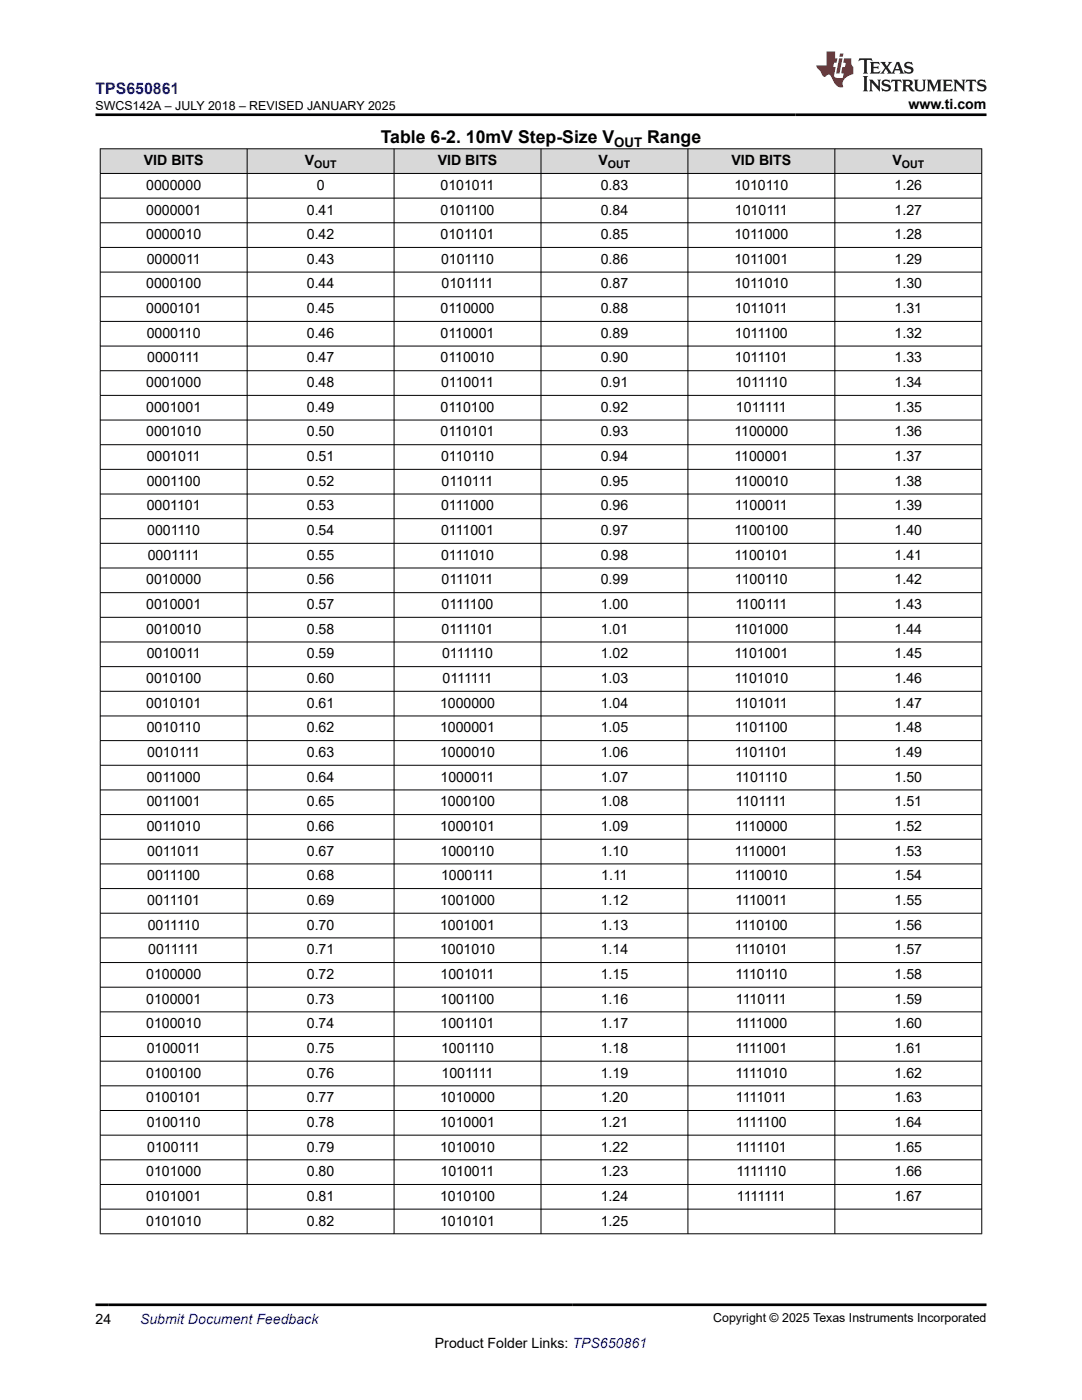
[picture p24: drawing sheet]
<svg xmlns="http://www.w3.org/2000/svg" width="216mm" height="279mm" viewBox="0 0 216 279" stroke-linecap="round" stroke-linejoin="round" font-family="sans-serif">
<defs><g id="words">
<g font-size="3.5">
<text x="76" y="28.5">Table 6-2. 10mV Step-Size V</text>
<text x="129.1" y="28.5">Range</text>
</g>
<text font-size="3.2" fill="#00f" x="19" y="18.7">TPS650861</text>
<g font-size="2.8">
<text x="181.3" y="21.8">www.ti.com</text>
<text x="28.7" y="33">VID BITS</text>
<text x="60.8" y="33">V</text>
<text x="87.3" y="33">VID BITS</text>
<text x="119.4" y="33">V</text>
<text x="146" y="33">VID BITS</text>
<text x="178.1" y="33">V</text>
<text x="29.2" y="37.9">0000000</text>
<text x="63.2" y="37.9">0</text>
<text x="87.9" y="37.9">0101011</text>
<text x="119.9" y="37.9">0.83</text>
<text x="146.5" y="37.9">1010110</text>
<text x="178.5" y="37.9">1.26</text>
<text x="29.2" y="42.8">0000001</text>
<text x="29.2" y="47.7">0000010</text>
<text x="61.2" y="42.8">0.41</text>
<text x="61.2" y="47.7">0.42</text>
<text x="87.9" y="42.8">0101100</text>
<text x="87.9" y="47.7">0101101</text>
<text x="119.9" y="42.8">0.84</text>
<text x="119.9" y="47.7">0.85</text>
<text x="146.5" y="47.7">1011000</text>
<text x="146.6" y="42.8">1010111</text>
<text x="178.5" y="42.8">1.27</text>
<text x="178.5" y="47.7">1.28</text>
<text x="29.3" y="52.7">0000011</text>
<text x="61.2" y="52.7">0.43</text>
<text x="88" y="52.7">0101110</text>
<text x="119.9" y="52.7">0.86</text>
<text x="146.5" y="52.7">1011001</text>
<text x="178.5" y="52.7">1.29</text>
<text x="29.2" y="57.6">0000100</text>
<text x="61.2" y="57.6">0.44</text>
<text x="88.1" y="57.6">0101111</text>
<text x="119.9" y="57.6">0.87</text>
<text x="146.5" y="57.6">1011010</text>
<text x="178.5" y="57.6">1.30</text>
<text x="29.2" y="62.5">0000101</text>
<text x="61.2" y="62.5">0.45</text>
<text x="87.9" y="62.5">0110000</text>
<text x="119.9" y="62.5">0.88</text>
<text x="146.6" y="62.5">1011011</text>
<text x="178.5" y="62.5">1.31</text>
<text x="29.3" y="67.4">0000110</text>
<text x="61.2" y="67.4">0.46</text>
<text x="87.9" y="67.4">0110001</text>
<text x="119.9" y="67.4">0.89</text>
<text x="146.6" y="67.4">1011100</text>
<text x="178.5" y="67.4">1.32</text>
<text x="29.2" y="77.3">0001000</text>
<text x="29.4" y="72.3">0000111</text>
<text x="61.2" y="72.3">0.47</text>
<text x="61.2" y="77.3">0.48</text>
<text x="87.9" y="72.3">0110010</text>
<text x="88" y="77.3">0110011</text>
<text x="119.9" y="72.3">0.90</text>
<text x="119.9" y="77.3">0.91</text>
<text x="146.6" y="72.3">1011101</text>
<text x="146.7" y="77.3">1011110</text>
<text x="178.5" y="72.3">1.33</text>
<text x="178.5" y="77.3">1.34</text>
<text x="29.2" y="82.2">0001001</text>
<text x="61.2" y="82.2">0.49</text>
<text x="87.9" y="82.2">0110100</text>
<text x="119.9" y="82.2">0.92</text>
<text x="146.9" y="82.2">1011111</text>
<text x="178.5" y="82.2">1.35</text>
<text x="29.2" y="87.1">0001010</text>
<text x="61.2" y="87.1">0.50</text>
<text x="87.9" y="87.1">0110101</text>
<text x="119.9" y="87.1">0.93</text>
<text x="146.5" y="87.1">1100000</text>
<text x="178.5" y="87.1">1.36</text>
<text x="29.3" y="92">0001011</text>
<text x="61.2" y="92">0.51</text>
<text x="88" y="92">0110110</text>
<text x="119.9" y="92">0.94</text>
<text x="146.5" y="92">1100001</text>
<text x="178.5" y="92">1.37</text>
<text x="29.3" y="96.9">0001100</text>
<text x="29.3" y="101.9">0001101</text>
<text x="61.2" y="96.9">0.52</text>
<text x="61.2" y="101.9">0.53</text>
<text x="88" y="101.9">0111000</text>
<text x="88.1" y="96.9">0110111</text>
<text x="119.9" y="96.9">0.95</text>
<text x="119.9" y="101.9">0.96</text>
<text x="146.5" y="96.9">1100010</text>
<text x="146.6" y="101.9">1100011</text>
<text x="178.5" y="96.9">1.38</text>
<text x="178.5" y="101.9">1.39</text>
<text x="29.4" y="106.8">0001110</text>
<text x="61.2" y="106.8">0.54</text>
<text x="88" y="106.8">0111001</text>
<text x="119.9" y="106.8">0.97</text>
<text x="146.5" y="106.8">1100100</text>
<text x="178.5" y="106.8">1.40</text>
<text x="29.5" y="111.7">0001111</text>
<text x="61.2" y="111.7">0.55</text>
<text x="88" y="111.7">0111010</text>
<text x="119.9" y="111.7">0.98</text>
<text x="146.5" y="111.7">1100101</text>
<text x="178.5" y="111.7">1.41</text>
<text x="29.2" y="116.6">0010000</text>
<text x="61.2" y="116.6">0.56</text>
<text x="88.1" y="116.6">0111011</text>
<text x="119.9" y="116.6">0.99</text>
<text x="146.6" y="116.6">1100110</text>
<text x="178.5" y="116.6">1.42</text>
<text x="29.2" y="121.6">0010001</text>
<text x="61.2" y="121.6">0.57</text>
<text x="88.1" y="121.6">0111100</text>
<text x="119.9" y="121.6">1.00</text>
<text x="146.7" y="121.6">1100111</text>
<text x="178.5" y="121.6">1.43</text>
<text x="29.2" y="126.5">0010010</text>
<text x="29.3" y="131.4">0010011</text>
<text x="61.2" y="126.5">0.58</text>
<text x="61.2" y="131.4">0.59</text>
<text x="88.1" y="126.5">0111101</text>
<text x="88.2" y="131.4">0111110</text>
<text x="119.9" y="126.5">1.01</text>
<text x="119.9" y="131.4">1.02</text>
<text x="146.5" y="126.5">1101000</text>
<text x="146.5" y="131.4">1101001</text>
<text x="178.5" y="126.5">1.44</text>
<text x="178.5" y="131.4">1.45</text>
<text x="29.2" y="136.3">0010100</text>
<text x="61.2" y="136.3">0.60</text>
<text x="88.3" y="136.3">0111111</text>
<text x="119.9" y="136.3">1.03</text>
<text x="146.5" y="136.3">1101010</text>
<text x="178.5" y="136.3">1.46</text>
<text x="29.2" y="141.2">0010101</text>
<text x="61.2" y="141.2">0.61</text>
<text x="87.8" y="141.2">1000000</text>
<text x="119.9" y="141.2">1.04</text>
<text x="146.6" y="141.2">1101011</text>
<text x="178.5" y="141.2">1.47</text>
<text x="29.3" y="146.2">0010110</text>
<text x="61.2" y="146.2">0.62</text>
<text x="87.8" y="146.2">1000001</text>
<text x="119.9" y="146.2">1.05</text>
<text x="146.6" y="146.2">1101100</text>
<text x="178.5" y="146.2">1.48</text>
<text x="29.4" y="151.1">0010111</text>
<text x="61.2" y="151.1">0.63</text>
<text x="87.8" y="151.1">1000010</text>
<text x="119.9" y="151.1">1.06</text>
<text x="146.6" y="151.1">1101101</text>
<text x="178.5" y="151.1">1.49</text>
<text x="29.3" y="156">0011000</text>
<text x="29.3" y="160.9">0011001</text>
<text x="61.2" y="156">0.64</text>
<text x="61.2" y="160.9">0.65</text>
<text x="87.8" y="160.9">1000100</text>
<text x="87.9" y="156">1000011</text>
<text x="119.9" y="156">1.07</text>
<text x="119.9" y="160.9">1.08</text>
<text x="146.7" y="156">1101110</text>
<text x="146.9" y="160.9">1101111</text>
<text x="178.5" y="156">1.50</text>
<text x="178.5" y="160.9">1.51</text>
<text x="29.3" y="165.8">0011010</text>
<text x="61.2" y="165.8">0.66</text>
<text x="87.8" y="165.8">1000101</text>
<text x="119.9" y="165.8">1.09</text>
<text x="146.6" y="165.8">1110000</text>
<text x="178.5" y="165.8">1.52</text>
<text x="29.4" y="170.8">0011011</text>
<text x="61.2" y="170.8">0.67</text>
<text x="87.9" y="170.8">1000110</text>
<text x="119.9" y="170.8">1.10</text>
<text x="146.6" y="170.8">1110001</text>
<text x="178.5" y="170.8">1.53</text>
<text x="29.4" y="175.7">0011100</text>
<text x="61.2" y="175.7">0.68</text>
<text x="88" y="175.7">1000111</text>
<text x="120" y="175.7">1.11</text>
<text x="146.6" y="175.7">1110010</text>
<text x="178.5" y="175.7">1.54</text>
<text x="29.4" y="180.6">0011101</text>
<text x="29.5" y="185.5">0011110</text>
<text x="61.2" y="180.6">0.69</text>
<text x="61.2" y="185.5">0.70</text>
<text x="87.8" y="180.6">1001000</text>
<text x="87.8" y="185.5">1001001</text>
<text x="119.9" y="180.6">1.12</text>
<text x="119.9" y="185.5">1.13</text>
<text x="146.6" y="185.5">1110100</text>
<text x="146.7" y="180.6">1110011</text>
<text x="178.5" y="180.6">1.55</text>
<text x="178.5" y="185.5">1.56</text>
<text x="29.6" y="190.4">0011111</text>
<text x="61.2" y="190.4">0.71</text>
<text x="87.8" y="190.4">1001010</text>
<text x="119.9" y="190.4">1.14</text>
<text x="146.6" y="190.4">1110101</text>
<text x="178.5" y="190.4">1.57</text>
<text x="29.2" y="195.4">0100000</text>
<text x="61.2" y="195.4">0.72</text>
<text x="87.9" y="195.4">1001011</text>
<text x="119.9" y="195.4">1.15</text>
<text x="146.7" y="195.4">1110110</text>
<text x="178.5" y="195.4">1.58</text>
<text x="29.2" y="200.3">0100001</text>
<text x="61.2" y="200.3">0.73</text>
<text x="87.9" y="200.3">1001100</text>
<text x="119.9" y="200.3">1.16</text>
<text x="146.9" y="200.3">1110111</text>
<text x="178.5" y="200.3">1.59</text>
<text x="29.2" y="205.2">0100010</text>
<text x="61.2" y="205.2">0.74</text>
<text x="87.9" y="205.2">1001101</text>
<text x="119.9" y="205.2">1.17</text>
<text x="146.7" y="205.2">1111000</text>
<text x="178.5" y="205.2">1.60</text>
<text x="29.2" y="215.1">0100100</text>
<text x="29.3" y="210.1">0100011</text>
<text x="61.2" y="210.1">0.75</text>
<text x="61.2" y="215.1">0.76</text>
<text x="88" y="210.1">1001110</text>
<text x="88.1" y="215.1">1001111</text>
<text x="119.9" y="210.1">1.18</text>
<text x="119.9" y="215.1">1.19</text>
<text x="146.7" y="210.1">1111001</text>
<text x="146.7" y="215.1">1111010</text>
<text x="178.5" y="210.1">1.61</text>
<text x="178.5" y="215.1">1.62</text>
<text x="29.2" y="220">0100101</text>
<text x="61.2" y="220">0.77</text>
<text x="87.8" y="220">1010000</text>
<text x="119.9" y="220">1.20</text>
<text x="146.9" y="220">1111011</text>
<text x="178.5" y="220">1.63</text>
<text x="29.3" y="224.9">0100110</text>
<text x="61.2" y="224.9">0.78</text>
<text x="87.8" y="224.9">1010001</text>
<text x="119.9" y="224.9">1.21</text>
<text x="146.9" y="224.9">1111100</text>
<text x="178.5" y="224.9">1.64</text>
<text x="29.4" y="229.8">0100111</text>
<text x="61.2" y="229.8">0.79</text>
<text x="87.8" y="229.8">1010010</text>
<text x="119.9" y="229.8">1.22</text>
<text x="146.9" y="229.8">1111101</text>
<text x="178.5" y="229.8">1.65</text>
<text x="29.2" y="234.7">0101000</text>
<text x="29.2" y="239.7">0101001</text>
<text x="61.2" y="234.7">0.80</text>
<text x="61.2" y="239.7">0.81</text>
<text x="87.8" y="239.7">1010100</text>
<text x="87.9" y="234.7">1010011</text>
<text x="119.9" y="234.7">1.23</text>
<text x="119.9" y="239.7">1.24</text>
<text x="147" y="234.7">1111110</text>
<text x="147.1" y="239.7">1111111</text>
<text x="178.5" y="234.7">1.66</text>
<text x="178.5" y="239.7">1.67</text>
<text x="29.2" y="244.6">0101010</text>
<text x="61.2" y="244.6">0.82</text>
<text x="87.8" y="244.6">1010101</text>
<text x="119.9" y="244.6">1.25</text>
<text x="19" y="264.2">24</text>
<text x="86.8" y="269">Product Folder Links: TPS650861</text>
</g>
<text font-size="2.8" fill="#00f" x="27.9" y="264.2">Submit Document Feedback</text>
<text font-size="2.6" x="122.6" y="29.2">OUT</text>
<g font-size="2.5">
<text x="19" y="21.9">SWCS142A – JULY 2018 – REVISED JANUARY 2025</text>
<text x="142.3" y="263.9">Copyright © 2025 Texas Instruments Incorporated</text>
</g>
<g font-size="2.1">
<text x="62.7" y="33.5">OUT</text>
<text x="121.3" y="33.5">OUT</text>
<text x="179.9" y="33.5">OUT</text>
</g>
</g></defs>
<g fill="#d8d8d8">
<path d="M20 29.7h175.9v4.9h-175.9z" fill-rule="evenodd"/>
<path d="M20.1 29.8h29.2v4.8h-29.2z" fill-rule="evenodd"/>
<path d="M49.4 29.8h29.2v4.8h-29.2z" fill-rule="evenodd"/>
<path d="M78.7 29.8h29.2v4.8h-29.2z" fill-rule="evenodd"/>
<path d="M108 29.8h29.2v4.8h-29.2z" fill-rule="evenodd"/>
<path d="M137.3 29.8h29.2v4.8h-29.2z" fill-rule="evenodd"/>
<path d="M166.6 29.8h29.2v4.8h-29.2z" fill-rule="evenodd"/>
</g>
<g fill="none" stroke="#000" stroke-width=".2">
<path d="M19.9 29.7h176.1M19.9 34.6h176.1M19.9 39.5h176.1M20 29.6v216.7M49.3 29.6v216.7M78.6 29.6v216.7M107.9 29.6v216.7M137.3 29.6v216.7M166.6 29.6v216.7M195.9 29.6v216.7M19.9 44.5h176.1M19.9 49.4h176.1"/>
<path d="M19.9 54.3h176.1M19.9 59.2h176.1M19.9 64.1h176.1M19.9 69.1h176.1M19.9 74h176.1M19.9 78.9h176.1M19.9 83.8h176.1M19.9 88.8h176.1M19.9 93.7h176.1M19.9 98.6h176.1M19.9 103.5h176.1M19.9 108.4h176.1"/>
<path d="M19.9 113.4h176.1M19.9 118.3h176.1M19.9 123.2h176.1M19.9 128.1h176.1M19.9 133h176.1M19.9 138h176.1M19.9 142.9h176.1M19.9 147.8h176.1M19.9 152.7h176.1M19.9 157.6h176.1M19.9 162.6h176.1M19.9 167.5h176.1"/>
<path d="M19.9 172.4h176.1M19.9 177.3h176.1M19.9 182.3h176.1M19.9 187.2h176.1M19.9 192.1h176.1M19.9 197h176.1M19.9 201.9h176.1M19.9 206.9h176.1M19.9 211.8h176.1M19.9 216.7h176.1M19.9 221.6h176.1M19.9 226.5h176.1"/>
<path d="M19.9 231.5h176.1M19.9 236.4h176.1M19.9 241.3h176.1M19.9 246.2h176.1"/>
</g>
<path d="M171.5 11.6l-.2 .6 .5-.2h.6v.1v2.2l-.2 .4h1l-.2-.4v-2.2v-.1h.5l.6 .2-.2-.6zM173.6 12.4l.2 .3v1.6l-.2 .4h1.9l.1-.6a1.08 1.08 0 0 1-1.3 .2v-.7h.6l.4 .2v-.7l-.4 .2h-.6v-.5l.2-.2a1 1 0 0 1 1 .3l-.1-.5zM175.7 12.4l.9 1.1-1 1.2h.9l-.2-.2 .5-.8 .4 .8-.2 .2h1.6l-.2-.2 .2-.5h.9l.1 .5-.1 .2h.9l-.2-.4-.8-1.9h-.5l-.9 2.1-.9-1.1 .9-1h-.8l.2 .2-.4 .6-.4-.6 .2-.2zM179 12.8l.4 1h-.7zM180.7 12.5a.65 .65 0 0 0-.2 .7 .65 .65 0 0 0 .6 .5l.6 .1 .1 .3a.79 .79 0 0 1-.7 .4 .79 .79 0 0 1-.7-.5l.1 .7 .2-.1a.93 .93 0 0 0 1.1 0 .93 .93 0 0 0 .4-.9 1.46 1.46 0 0 0-1.2-.6l-.1-.3a1.09 1.09 0 0 1 1.2 .2l-.2-.6-.1 .1-.5-.2zM172.2 15.2l.2 .4v2.2l-.2 .4h1l-.2-.4v-2.2l.2-.4zM173.4 15.9l.2 .4v1.5l-.2 .4h.8l-.3-.4 .1-1.3 1.6 1.8v-2l.2-.4h-.7l.1 .2 .1 1.1-1.2-1.3zM176.2 16a.65 .65 0 0 0-.2 .8 .65 .65 0 0 0 .6 .4l.6 .2 .1 .2a.79 .79 0 0 1-.7 .4 .79 .79 0 0 1-.7-.5l.1 .7 .2-.1a.93 .93 0 0 0 1.1 .1 .93 .93 0 0 0 .4-1 1.46 1.46 0 0 0-1.2-.5l-.1-.4a1.09 1.09 0 0 1 1.2 .2l-.1-.6-.2 .1-.5-.1zM177.9 15.9l-.1 .6a.63 .63 0 0 1 .8-.3v1.6l-.3 .4h1l-.2-.4v-1.6a.66 .66 0 0 1 .8 .3l-.1-.6zM180 15.9l.2 .4v1.5l-.2 .4h1l-.2-.2-.1-.7h.5l.1 .2a.79 .79 0 0 0 1.2 .6l-1-.9a.61 .61 0 0 0 .6-.6 .61 .61 0 0 0-.5-.7zM180.8 16.2h.1a.47 .47 0 0 1 .5 .1 .47 .47 0 0 1 .1 .5l-.1 .1-.7 .1zM182.3 15.9l.2 .2a2.27 2.27 0 0 0 .4 2 1.04 1.04 0 0 0 1.7-.7v-1.3l.2-.2h-.8l.2 .4v1.1a.6 .6 0 0 1-.6 .6 .6 .6 0 0 1-.6-.6v-1.1l.3-.4zM184.9 15.9l.2 .4v1.5l-.2 .4h.8l-.3-.4v-1.4l.9 1.9 .9-1.9v1.4l-.3 .4h1l-.2-.4v-1.5l.2-.4h-.8l-.7 1.5-.6-1.5zM188.1 15.9l.2 .4v1.5l-.2 .4h1.9l.1-.6a1.09 1.09 0 0 1-1.3 .2v-.7h.6l.4 .2v-.6l-.4 .2h-.6v-.6l.2-.1a1.01 1.01 0 0 1 1 .3l-.1-.6zM190.2 15.9l.3 .4v1.5l-.3 .4h.8l-.2-.4v-1.3l1.6 1.8v-2l.2-.4h-.7l.2 .2v1.1l-1.2-1.3zM192.8 15.9l-.1 .6a.63 .63 0 0 1 .8-.3v1.6l-.3 .4h1l-.2-.4v-1.6a.66 .66 0 0 1 .8 .3l-.1-.6zM195.2 16a.65 .65 0 0 0-.2 .8 .65 .65 0 0 0 .6 .4l.6 .2 .2 .2a.79 .79 0 0 1-.7 .4 .79 .79 0 0 1-.7-.5l.1 .7 .2-.1a.93 .93 0 0 0 1 .1 .93 .93 0 0 0 .5-1 1.46 1.46 0 0 0-1.3-.5v-.4a1.09 1.09 0 0 1 1.2 .2l-.2-.6-.2 .1-.5-.1z" fill="#231f20"/>
<path d="M164.9 10.3v2.7h-2l.1 .4 .8 1a.95 .95 0 0 0 1 .9 .59 .59 0 0 1 .5-.4 .59 .59 0 0 1 .5 .3l.4 .8a1.59 1.59 0 0 0 2.1 1.4 1.61 1.61 0 0 1 1-2.3l1-.3-.1-1.5a1.59 1.59 0 0 1-.3-1.7h-1.5l-.2 .9h.6l-.2 .9h-.5l-.2 .9v.3l.4 .1-.1 .9h-.7a.73 .73 0 0 1-1-.7l.3-1.5h-.5l.1-.9h.5l.2-.9h-.5v-1.3zM167.4 11.6l-.6 3.1h.7l.6-3.1zM167.6 10.7l-.1 .6h.7l.1-.6z" fill="#ed1c24"/>
<path d="M19 22.9h177.8M19 260.4h177.8" fill="none" stroke="#000" stroke-width=".53"/>
<use href="#words"/>
</svg>
